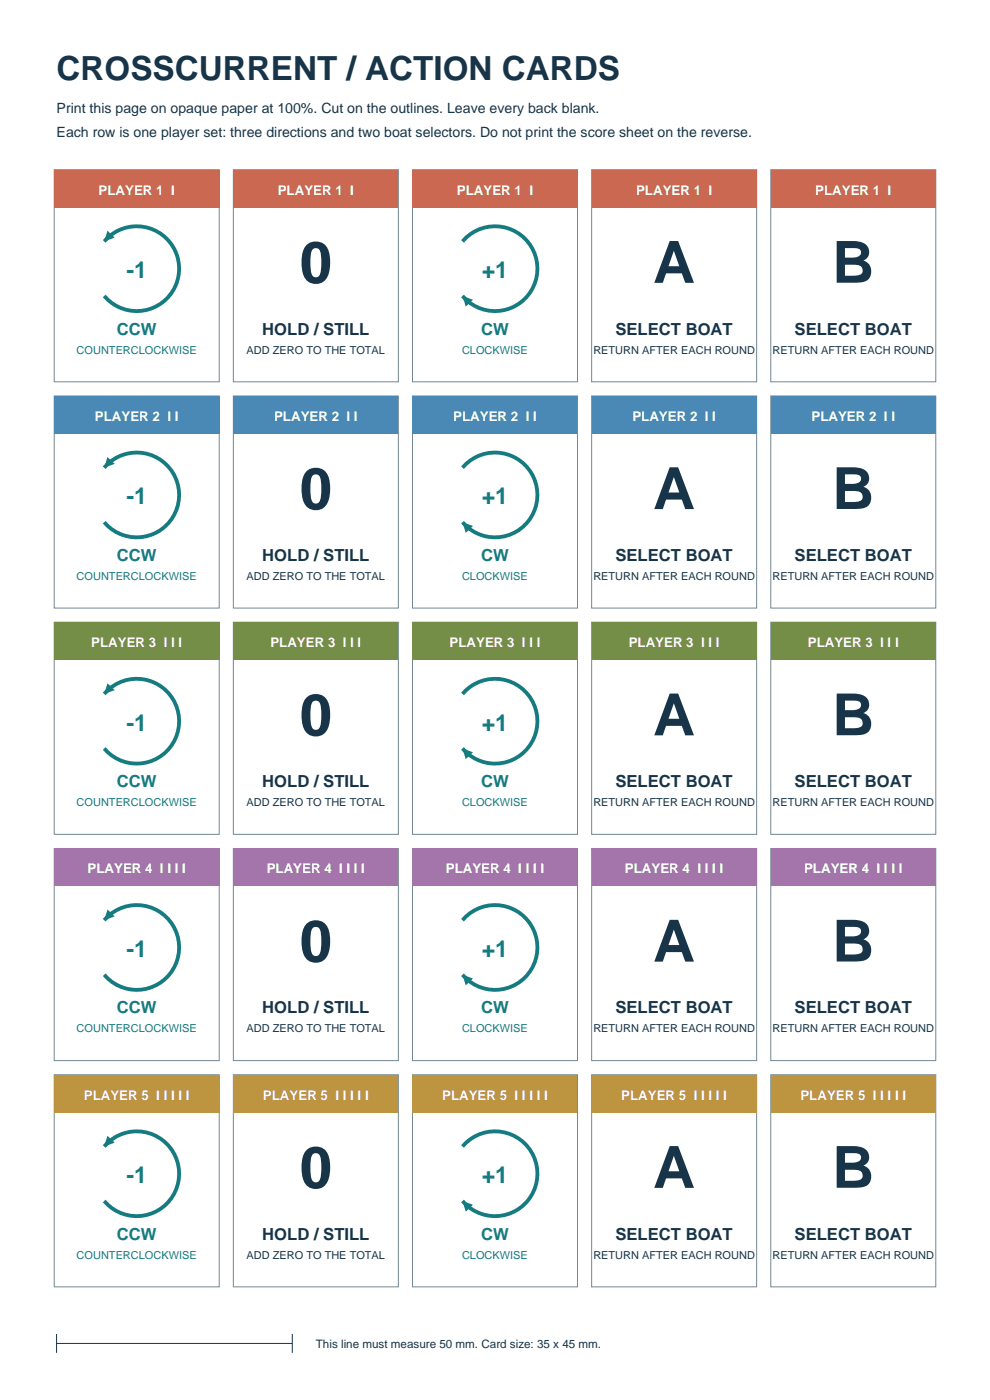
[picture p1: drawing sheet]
<svg xmlns="http://www.w3.org/2000/svg" width="210mm" height="297mm" viewBox="0 0 210 297" stroke-linecap="round" stroke-linejoin="round" font-family="sans-serif">
<defs><g id="words">
<g font-size="12.3" fill="#173448">
<text x="63.6" y="60">0</text>
<text x="138.5" y="60">A</text>
<text x="176.5" y="60">B</text>
<text x="63.6" y="108">0</text>
<text x="138.5" y="108">A</text>
<text x="176.5" y="108">B</text>
<text x="63.6" y="156">0</text>
<text x="138.5" y="156">A</text>
<text x="176.5" y="156">B</text>
<text x="63.6" y="204">0</text>
<text x="138.5" y="204">A</text>
<text x="176.5" y="204">B</text>
<text x="63.6" y="252">0</text>
<text x="138.5" y="252">A</text>
<text x="176.5" y="252">B</text>
</g>
<text font-size="7.1" fill="#173448" x="12" y="17">CROSSCURRENT / ACTION CARDS</text>
<g font-size="4.9" fill="#147c80">
<text x="26.8" y="59">-1</text>
<text x="102.2" y="59">+1</text>
<text x="26.8" y="107">-1</text>
<text x="102.2" y="107">+1</text>
<text x="26.8" y="155">-1</text>
<text x="102.2" y="155">+1</text>
<text x="26.8" y="203">-1</text>
<text x="102.2" y="203">+1</text>
<text x="26.8" y="251">-1</text>
<text x="102.2" y="251">+1</text>
</g>
<g font-size="3.5" fill="#147c80">
<text x="24.8" y="71">CCW</text>
<text x="102.1" y="71">CW</text>
<text x="24.8" y="119">CCW</text>
<text x="102.1" y="119">CW</text>
<text x="24.8" y="167">CCW</text>
<text x="102.1" y="167">CW</text>
<text x="24.8" y="215">CCW</text>
<text x="102.1" y="215">CW</text>
<text x="24.8" y="263">CCW</text>
<text x="102.1" y="263">CW</text>
</g>
<g font-size="3.5" fill="#173448">
<text x="55.6" y="71">HOLD / STILL</text>
<text x="130.6" y="71">SELECT BOAT</text>
<text x="168.6" y="71">SELECT BOAT</text>
<text x="55.6" y="119">HOLD / STILL</text>
<text x="130.6" y="119">SELECT BOAT</text>
<text x="168.6" y="119">SELECT BOAT</text>
<text x="55.6" y="167">HOLD / STILL</text>
<text x="130.6" y="167">SELECT BOAT</text>
<text x="168.6" y="167">SELECT BOAT</text>
<text x="55.6" y="215">HOLD / STILL</text>
<text x="130.6" y="215">SELECT BOAT</text>
<text x="168.6" y="215">SELECT BOAT</text>
<text x="55.6" y="263">HOLD / STILL</text>
<text x="130.6" y="263">SELECT BOAT</text>
<text x="168.6" y="263">SELECT BOAT</text>
</g>
<g font-size="3" fill="#173448">
<text x="12" y="24">Print this page on opaque paper at 100%. Cut on the outlines. Leave every back blank.</text>
<text x="12" y="29">Each row is one player set: three directions and two boat selectors. Do not print the score sheet on the reverse.</text>
</g>
<g font-size="2.8" fill="#fff">
<text x="20.9" y="41.3">PLAYER 1 I</text>
<text x="58.9" y="41.3">PLAYER 1 I</text>
<text x="96.9" y="41.3">PLAYER 1 I</text>
<text x="134.9" y="41.3">PLAYER 1 I</text>
<text x="172.9" y="41.3">PLAYER 1 I</text>
<text x="20.1" y="89.3">PLAYER 2 I I</text>
<text x="58.1" y="89.3">PLAYER 2 I I</text>
<text x="96.1" y="89.3">PLAYER 2 I I</text>
<text x="134.1" y="89.3">PLAYER 2 I I</text>
<text x="172.1" y="89.3">PLAYER 2 I I</text>
<text x="19.4" y="137.3">PLAYER 3 I I I</text>
<text x="57.4" y="137.3">PLAYER 3 I I I</text>
<text x="95.4" y="137.3">PLAYER 3 I I I</text>
<text x="133.4" y="137.3">PLAYER 3 I I I</text>
<text x="171.4" y="137.3">PLAYER 3 I I I</text>
<text x="18.6" y="185.3">PLAYER 4 I I I I</text>
<text x="56.6" y="185.3">PLAYER 4 I I I I</text>
<text x="94.6" y="185.3">PLAYER 4 I I I I</text>
<text x="132.6" y="185.3">PLAYER 4 I I I I</text>
<text x="170.6" y="185.3">PLAYER 4 I I I I</text>
<text x="17.8" y="233.3">PLAYER 5 I I I I I</text>
<text x="55.8" y="233.3">PLAYER 5 I I I I I</text>
<text x="93.8" y="233.3">PLAYER 5 I I I I I</text>
<text x="131.8" y="233.3">PLAYER 5 I I I I I</text>
<text x="169.8" y="233.3">PLAYER 5 I I I I I</text>
</g>
<text font-size="2.5" fill="#173448" x="67" y="286">This line must measure 50 mm. Card size: 35 x 45 mm.</text>
<g font-size="2.3" fill="#147c80">
<text x="16.3" y="75">COUNTERCLOCKWISE</text>
<text x="98" y="75">CLOCKWISE</text>
<text x="16.3" y="123">COUNTERCLOCKWISE</text>
<text x="98" y="123">CLOCKWISE</text>
<text x="16.3" y="171">COUNTERCLOCKWISE</text>
<text x="98" y="171">CLOCKWISE</text>
<text x="16.3" y="219">COUNTERCLOCKWISE</text>
<text x="98" y="219">CLOCKWISE</text>
<text x="16.3" y="267">COUNTERCLOCKWISE</text>
<text x="98" y="267">CLOCKWISE</text>
</g>
<g font-size="2.3" fill="#173448">
<text x="52.3" y="75">ADD ZERO TO THE TOTAL</text>
<text x="125.9" y="75">RETURN AFTER EACH ROUND</text>
<text x="163.9" y="75">RETURN AFTER EACH ROUND</text>
<text x="52.3" y="123">ADD ZERO TO THE TOTAL</text>
<text x="125.9" y="123">RETURN AFTER EACH ROUND</text>
<text x="163.9" y="123">RETURN AFTER EACH ROUND</text>
<text x="52.3" y="171">ADD ZERO TO THE TOTAL</text>
<text x="125.9" y="171">RETURN AFTER EACH ROUND</text>
<text x="163.9" y="171">RETURN AFTER EACH ROUND</text>
<text x="52.3" y="219">ADD ZERO TO THE TOTAL</text>
<text x="125.9" y="219">RETURN AFTER EACH ROUND</text>
<text x="163.9" y="219">RETURN AFTER EACH ROUND</text>
<text x="52.3" y="267">ADD ZERO TO THE TOTAL</text>
<text x="125.9" y="267">RETURN AFTER EACH ROUND</text>
<text x="163.9" y="267">RETURN AFTER EACH ROUND</text>
</g>
</g></defs>
<path d="M11.5 36h35v45h-35z" fill-rule="evenodd" fill="#fff" stroke="#738891" stroke-width=".21"/>
<path d="M11.5 36h35v8h-35z" fill-rule="evenodd" fill="#cb6852"/>
<path d="M22.1 51.2a9 9 0 0 1 13.1-.7 9 9 0 0 1 0 13 9 9 0 0 1-13.1-.7" fill="none" stroke="#147c80" stroke-width=".81" stroke-linecap="butt"/>
<path d="M22.8 49l1.5 1.4-2.2 .8z" fill="#147c80"/>
<path d="M49.5 36h35v45h-35z" fill-rule="evenodd" fill="#fff" stroke="#738891" stroke-width=".21"/>
<path d="M49.5 36h35v8h-35z" fill-rule="evenodd" fill="#cb6852"/>
<path d="M87.5 36h35v45h-35z" fill-rule="evenodd" fill="#fff" stroke="#738891" stroke-width=".21"/>
<path d="M87.5 36h35v8h-35z" fill-rule="evenodd" fill="#cb6852"/>
<path d="M98.1 51.2a9 9 0 0 1 13.1-.7 9 9 0 0 1 0 13 9 9 0 0 1-13.1-.7" fill="none" stroke="#147c80" stroke-width=".81" stroke-linecap="butt"/>
<path d="M98.1 62.8l2.2 .8-1.5 1.4z" fill="#147c80"/>
<path d="M125.5 36h35v45h-35z" fill-rule="evenodd" fill="#fff" stroke="#738891" stroke-width=".21"/>
<path d="M125.5 36h35v8h-35z" fill-rule="evenodd" fill="#cb6852"/>
<path d="M163.5 36h35v45h-35z" fill-rule="evenodd" fill="#fff" stroke="#738891" stroke-width=".21"/>
<path d="M163.5 36h35v8h-35z" fill-rule="evenodd" fill="#cb6852"/>
<path d="M11.5 84h35v45h-35z" fill-rule="evenodd" fill="#fff" stroke="#738891" stroke-width=".21"/>
<path d="M11.5 84h35v8h-35z" fill-rule="evenodd" fill="#4a88b5"/>
<path d="M22.1 99.2a9 9 0 0 1 13.1-.7 9 9 0 0 1 0 13 9 9 0 0 1-13.1-.7" fill="none" stroke="#147c80" stroke-width=".81" stroke-linecap="butt"/>
<path d="M22.8 97l1.5 1.4-2.2 .8z" fill="#147c80"/>
<path d="M49.5 84h35v45h-35z" fill-rule="evenodd" fill="#fff" stroke="#738891" stroke-width=".21"/>
<path d="M49.5 84h35v8h-35z" fill-rule="evenodd" fill="#4a88b5"/>
<path d="M87.5 84h35v45h-35z" fill-rule="evenodd" fill="#fff" stroke="#738891" stroke-width=".21"/>
<path d="M87.5 84h35v8h-35z" fill-rule="evenodd" fill="#4a88b5"/>
<path d="M98.1 99.2a9 9 0 0 1 13.1-.7 9 9 0 0 1 0 13 9 9 0 0 1-13.1-.7" fill="none" stroke="#147c80" stroke-width=".81" stroke-linecap="butt"/>
<path d="M98.1 110.8l2.2 .8-1.5 1.4z" fill="#147c80"/>
<path d="M125.5 84h35v45h-35z" fill-rule="evenodd" fill="#fff" stroke="#738891" stroke-width=".21"/>
<path d="M125.5 84h35v8h-35z" fill-rule="evenodd" fill="#4a88b5"/>
<path d="M163.5 84h35v45h-35z" fill-rule="evenodd" fill="#fff" stroke="#738891" stroke-width=".21"/>
<path d="M163.5 84h35v8h-35z" fill-rule="evenodd" fill="#4a88b5"/>
<path d="M11.5 132h35v45h-35z" fill-rule="evenodd" fill="#fff" stroke="#738891" stroke-width=".21"/>
<path d="M11.5 132h35v8h-35z" fill-rule="evenodd" fill="#758e47"/>
<path d="M22.1 147.2a9 9 0 0 1 13.1-.7 9 9 0 0 1 0 13 9 9 0 0 1-13.1-.7" fill="none" stroke="#147c80" stroke-width=".81" stroke-linecap="butt"/>
<path d="M22.8 145l1.5 1.4-2.2 .8z" fill="#147c80"/>
<path d="M49.5 132h35v45h-35z" fill-rule="evenodd" fill="#fff" stroke="#738891" stroke-width=".21"/>
<path d="M49.5 132h35v8h-35z" fill-rule="evenodd" fill="#758e47"/>
<path d="M87.5 132h35v45h-35z" fill-rule="evenodd" fill="#fff" stroke="#738891" stroke-width=".21"/>
<path d="M87.5 132h35v8h-35z" fill-rule="evenodd" fill="#758e47"/>
<path d="M98.1 147.2a9 9 0 0 1 13.1-.7 9 9 0 0 1 0 13 9 9 0 0 1-13.1-.7" fill="none" stroke="#147c80" stroke-width=".81" stroke-linecap="butt"/>
<path d="M98.1 158.8l2.2 .8-1.5 1.4z" fill="#147c80"/>
<path d="M125.5 132h35v45h-35z" fill-rule="evenodd" fill="#fff" stroke="#738891" stroke-width=".21"/>
<path d="M125.5 132h35v8h-35z" fill-rule="evenodd" fill="#758e47"/>
<path d="M163.5 132h35v45h-35z" fill-rule="evenodd" fill="#fff" stroke="#738891" stroke-width=".21"/>
<path d="M163.5 132h35v8h-35z" fill-rule="evenodd" fill="#758e47"/>
<path d="M11.5 180h35v45h-35z" fill-rule="evenodd" fill="#fff" stroke="#738891" stroke-width=".21"/>
<path d="M11.5 180h35v8h-35z" fill-rule="evenodd" fill="#a475ab"/>
<path d="M22.1 195.2a9 9 0 0 1 13.1-.7 9 9 0 0 1 0 13 9 9 0 0 1-13.1-.7" fill="none" stroke="#147c80" stroke-width=".81" stroke-linecap="butt"/>
<path d="M22.8 193l1.5 1.4-2.2 .8z" fill="#147c80"/>
<path d="M49.5 180h35v45h-35z" fill-rule="evenodd" fill="#fff" stroke="#738891" stroke-width=".21"/>
<path d="M49.5 180h35v8h-35z" fill-rule="evenodd" fill="#a475ab"/>
<path d="M87.5 180h35v45h-35z" fill-rule="evenodd" fill="#fff" stroke="#738891" stroke-width=".21"/>
<path d="M87.5 180h35v8h-35z" fill-rule="evenodd" fill="#a475ab"/>
<path d="M98.1 195.2a9 9 0 0 1 13.1-.7 9 9 0 0 1 0 13 9 9 0 0 1-13.1-.7" fill="none" stroke="#147c80" stroke-width=".81" stroke-linecap="butt"/>
<path d="M98.1 206.8l2.2 .8-1.5 1.4z" fill="#147c80"/>
<path d="M125.5 180h35v45h-35z" fill-rule="evenodd" fill="#fff" stroke="#738891" stroke-width=".21"/>
<path d="M125.5 180h35v8h-35z" fill-rule="evenodd" fill="#a475ab"/>
<path d="M163.5 180h35v45h-35z" fill-rule="evenodd" fill="#fff" stroke="#738891" stroke-width=".21"/>
<path d="M163.5 180h35v8h-35z" fill-rule="evenodd" fill="#a475ab"/>
<path d="M11.5 228h35v45h-35z" fill-rule="evenodd" fill="#fff" stroke="#738891" stroke-width=".21"/>
<path d="M11.5 228h35v8h-35z" fill-rule="evenodd" fill="#bd9541"/>
<path d="M22.1 243.2a9 9 0 0 1 13.1-.7 9 9 0 0 1 0 13 9 9 0 0 1-13.1-.7" fill="none" stroke="#147c80" stroke-width=".81" stroke-linecap="butt"/>
<path d="M22.8 241l1.5 1.4-2.2 .8z" fill="#147c80"/>
<path d="M49.5 228h35v45h-35z" fill-rule="evenodd" fill="#fff" stroke="#738891" stroke-width=".21"/>
<path d="M49.5 228h35v8h-35z" fill-rule="evenodd" fill="#bd9541"/>
<path d="M87.5 228h35v45h-35z" fill-rule="evenodd" fill="#fff" stroke="#738891" stroke-width=".21"/>
<path d="M87.5 228h35v8h-35z" fill-rule="evenodd" fill="#bd9541"/>
<path d="M98.1 243.2a9 9 0 0 1 13.1-.7 9 9 0 0 1 0 13 9 9 0 0 1-13.1-.7" fill="none" stroke="#147c80" stroke-width=".81" stroke-linecap="butt"/>
<path d="M98.1 254.8l2.2 .8-1.5 1.4z" fill="#147c80"/>
<path d="M125.5 228h35v45h-35z" fill-rule="evenodd" fill="#fff" stroke="#738891" stroke-width=".21"/>
<path d="M125.5 228h35v8h-35z" fill-rule="evenodd" fill="#bd9541"/>
<path d="M163.5 228h35v45h-35z" fill-rule="evenodd" fill="#fff" stroke="#738891" stroke-width=".21"/>
<path d="M163.5 228h35v8h-35z" fill-rule="evenodd" fill="#bd9541"/>
<path d="M12 285h50M12 283v4M62 283v4" fill="none" stroke="#173448" stroke-width=".21"/>
<use href="#words"/>
</svg>
